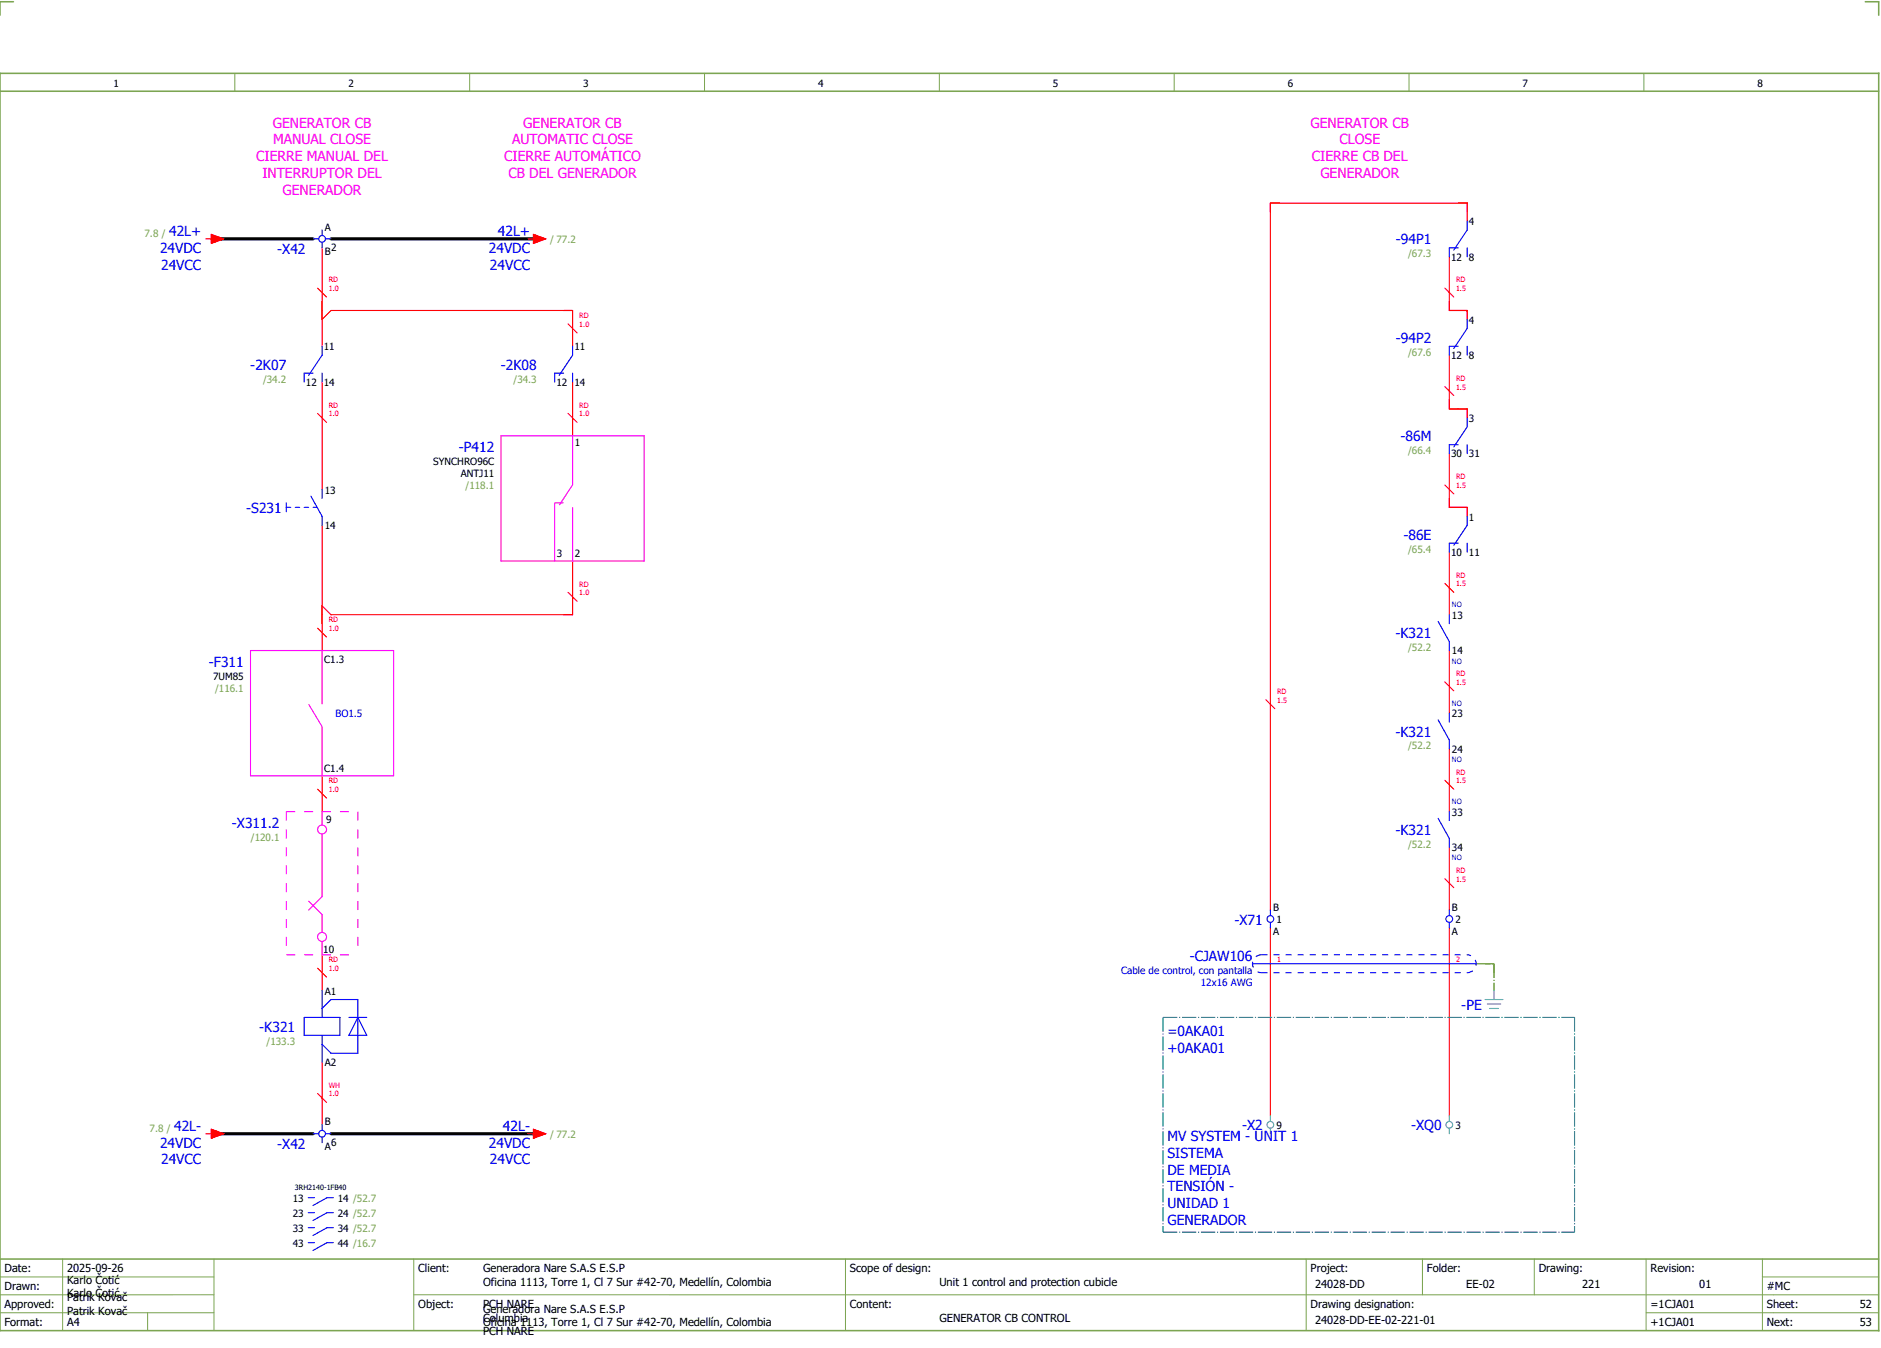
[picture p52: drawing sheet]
<svg xmlns="http://www.w3.org/2000/svg" width="421mm" height="301mm" viewBox="0 0 421 301" stroke-linecap="round" stroke-linejoin="round" font-family="sans-serif">
<defs><g id="words">
<g font-size="3.1" fill="#f0f">
<text x="61" y="28.5">GENERATOR CB</text>
<text x="117" y="28.5">GENERATOR CB</text>
<text x="293" y="28.5">GENERATOR CB</text>
<text x="61.1" y="32.3">MANUAL CLOSE</text>
<text x="114.5" y="32.3">AUTOMATIC CLOSE</text>
<text x="299.5" y="32.3">CLOSE</text>
<text x="57.3" y="36">CIERRE MANUAL DEL</text>
<text x="58.7" y="39.8">INTERRUPTOR DEL</text>
<text x="112.7" y="36">CIERRE AUTOMÁTICO</text>
<text x="113.7" y="39.8">CB DEL GENERADOR</text>
<text x="293.3" y="36">CIERRE CB DEL</text>
<text x="295.2" y="39.8">GENERADOR</text>
<text x="63.2" y="43.5">GENERADOR</text>
</g>
<g font-size="3.1" fill="#00f">
<text x="37.8" y="52.8">42L+</text>
<text x="111.3" y="52.8">42L+</text>
<text x="35.8" y="56.5">24VDC</text>
<text x="62" y="56.7">-X42</text>
<text x="109.3" y="56.5">24VDC</text>
<text x="312.1" y="54.6">-94P1</text>
<text x="36" y="60.3">24VCC</text>
<text x="109.5" y="60.3">24VCC</text>
<text x="312.1" y="76.6">-94P2</text>
<text x="56" y="82.6">-2K07</text>
<text x="112" y="82.6">-2K08</text>
<text x="102.6" y="101">-P412</text>
<text x="313.1" y="98.6">-86M</text>
<text x="55.1" y="114.6">-S231</text>
<text x="313.7" y="120.6">-86E</text>
<text x="312" y="142.6">-K321</text>
<text x="46.7" y="149">-F311</text>
<text x="312" y="164.6">-K321</text>
<text x="51.8" y="185">-X311.2</text>
<text x="312" y="186.6">-K321</text>
<text x="276" y="206.6">-X71</text>
<text x="266" y="214.8">-CJAW106</text>
<text x="326.7" y="225.7">-PE</text>
<text x="58" y="230.6">-K321</text>
<text x="261" y="231.5">=0AKA01</text>
<text x="261" y="235.3">+0AKA01</text>
<text x="35.8" y="256.5">24VDC</text>
<text x="38.9" y="252.8">42L-</text>
<text x="62" y="256.7">-X42</text>
<text x="109.3" y="256.5">24VDC</text>
<text x="112.4" y="252.8">42L-</text>
<text x="261" y="255">MV SYSTEM - UNIT 1</text>
<text x="277.7" y="252.6">-X2</text>
<text x="315.5" y="252.6">-XQ0</text>
<text x="36" y="260.3">24VCC</text>
<text x="109.5" y="260.3">24VCC</text>
<text x="261" y="258.8">SISTEMA</text>
<text x="261" y="262.5">DE MEDIA</text>
<text x="261" y="266.3">TENSIÓN -</text>
<text x="261" y="270">UNIDAD 1</text>
<text x="261" y="273.8">GENERADOR</text>
</g>
<g font-size="2.5">
<text x="1" y="284.4">Date:</text>
<text x="15" y="286.9">Karlo Čotić</text>
<text x="15" y="284.4">2025-09-26</text>
<text x="93.5" y="284.4">Client:</text>
<text x="108" y="284.4">Generadora Nare S.A.S E.S.P</text>
<text x="108" y="287.4">Oficina 1113, Torre 1, Cl 7 Sur #42-70, Medellín, Colombia</text>
<text x="190" y="284.4">Scope of design:</text>
<text x="210" y="287.4">Unit 1 control and protection cubicle</text>
<text x="293" y="284.4">Project:</text>
<text x="294" y="287.9">24028-DD</text>
<text x="319" y="284.4">Folder:</text>
<text x="327.8" y="287.9">EE-02</text>
<text x="344" y="284.4">Drawing:</text>
<text x="353.7" y="287.9">221</text>
<text x="369" y="284.4">Revision:</text>
<text x="379.9" y="287.9">01</text>
<text x="1" y="288.4">Drawn:</text>
<text x="1" y="292.4">Approved:</text>
<text x="15" y="289.9">Karlo Čotić</text>
<text x="15" y="290.9">Patrik Kovač</text>
<text x="15" y="293.9">Patrik Kovač</text>
<text x="93.5" y="292.4">Object:</text>
<text x="108" y="293.4">Generadora Nare S.A.S E.S.P</text>
<text x="108" y="292.4">PCH NARE</text>
<text x="190" y="292.4">Content:</text>
<text x="293" y="292.4">Drawing designation:</text>
<text x="369" y="292.4">=1CJA01</text>
<text x="395" y="292.4">Sheet:</text>
<text x="395" y="288.4">#MC</text>
<text x="415.8" y="292.4">52</text>
<text x="1" y="296.4">Format:</text>
<text x="15" y="296.4">A4</text>
<text x="108" y="296.4">Oficina 1113, Torre 1, Cl 7 Sur #42-70, Medellín, Colombia</text>
<text x="108" y="295.4">Columbia</text>
<text x="108" y="298.4">PCH NARE</text>
<text x="210" y="295.4">GENERATOR CB CONTROL</text>
<text x="294" y="295.9">24028-DD-EE-02-221-01</text>
<text x="369" y="296.4">+1CJA01</text>
<text x="395" y="296.4">Next:</text>
<text x="415.8" y="296.4">53</text>
</g>
<g font-size="2.2">
<text x="25.4" y="19.4">1</text>
<text x="77.9" y="19.4">2</text>
<text x="130.4" y="19.4">3</text>
<text x="182.9" y="19.4">4</text>
<text x="235.4" y="19.4">5</text>
<text x="287.9" y="19.4">6</text>
<text x="340.4" y="19.4">7</text>
<text x="392.9" y="19.4">8</text>
<text x="72.6" y="51.5">A</text>
<text x="328.4" y="50.3">4</text>
<text x="72.6" y="57">B</text>
<text x="74" y="56">2</text>
<text x="324.4" y="58.2">12</text>
<text x="328.4" y="58.2">8</text>
<text x="328.4" y="72.3">4</text>
<text x="72.4" y="78.3">11</text>
<text x="128.4" y="78.3">11</text>
<text x="324.4" y="80.2">12</text>
<text x="328.4" y="80.2">8</text>
<text x="68.4" y="86.2">12</text>
<text x="72.4" y="86.2">14</text>
<text x="124.4" y="86.2">12</text>
<text x="128.4" y="86.2">14</text>
<text x="328.4" y="94.3">3</text>
<text x="128.5" y="99.6">1</text>
<text x="96.9" y="103.9">SYNCHRO96C</text>
<text x="103" y="106.6">ANTJ11</text>
<text x="324.4" y="102.2">30</text>
<text x="328.4" y="102.2">31</text>
<text x="72.6" y="110.3">13</text>
<text x="72.6" y="118.2">14</text>
<text x="328.4" y="116.3">1</text>
<text x="124.5" y="124.4">3</text>
<text x="128.5" y="124.4">2</text>
<text x="324.4" y="124.2">10</text>
<text x="328.4" y="124.2">11</text>
<text x="324.6" y="138.3">13</text>
<text x="72.5" y="148.1">C1.3</text>
<text x="324.6" y="146.2">14</text>
<text x="47.6" y="151.9">7UM85</text>
<text x="324.6" y="160.3">23</text>
<text x="72.5" y="172.4">C1.4</text>
<text x="324.6" y="168.2">24</text>
<text x="72.9" y="183.9">9</text>
<text x="324.6" y="182.3">33</text>
<text x="324.6" y="190.2">34</text>
<text x="284.6" y="203.5">B</text>
<text x="324.6" y="203.5">B</text>
<text x="284.6" y="209">A</text>
<text x="285.4" y="206.3">1</text>
<text x="324.6" y="209">A</text>
<text x="325.4" y="206.3">2</text>
<text x="72.3" y="212.9">10</text>
<text x="72.6" y="222.3">A1</text>
<text x="72.6" y="238.2">A2</text>
<text x="72.6" y="251.5">B</text>
<text x="72.6" y="257">A</text>
<text x="74" y="256">6</text>
<text x="285.4" y="252.3">9</text>
<text x="325.4" y="252.3">3</text>
<text x="65.5" y="268.6">13</text>
<text x="75.5" y="268.6">14 /52.7</text>
<text x="65.5" y="271.9">23</text>
<text x="65.5" y="275.3">33</text>
<text x="75.5" y="271.9">24 /52.7</text>
<text x="75.5" y="275.3">34 /52.7</text>
<text x="65.5" y="278.6">43</text>
<text x="75.5" y="278.6">44 /16.7</text>
</g>
<g font-size="2.2" fill="#7ca552">
<text x="32.3" y="52.9">7.8 /</text>
<text x="123" y="54.3">/ 77.2</text>
<text x="314.8" y="57.5">/67.3</text>
<text x="314.8" y="79.5">/67.6</text>
<text x="58.8" y="85.5">/34.2</text>
<text x="114.8" y="85.5">/34.3</text>
<text x="314.8" y="101.5">/66.4</text>
<text x="104.1" y="109.3">/118.1</text>
<text x="314.8" y="123.5">/65.4</text>
<text x="314.8" y="145.5">/52.2</text>
<text x="48.1" y="154.6">/116.1</text>
<text x="314.8" y="167.5">/52.2</text>
<text x="56.1" y="187.9">/120.1</text>
<text x="314.8" y="189.5">/52.2</text>
<text x="59.6" y="233.5">/133.3</text>
<text x="33.4" y="252.9">7.8 /</text>
<text x="123" y="254.3">/ 77.2</text>
</g>
<g font-size="2.2" fill="#00f">
<text x="75" y="160.3">BO1.5</text>
<text x="250.6" y="217.6">Cable de control, con pantalla</text>
<text x="268.5" y="220.3">12x16 AWG</text>
</g>
<g font-size="1.6" fill="#f00">
<text x="73.5" y="65.1">1.0</text>
<text x="73.5" y="63.1">RD</text>
<text x="325.5" y="65.1">1.5</text>
<text x="325.5" y="63.1">RD</text>
<text x="129.5" y="71.1">RD</text>
<text x="129.5" y="73.1">1.0</text>
<text x="325.5" y="87.1">1.5</text>
<text x="325.5" y="85.1">RD</text>
<text x="73.5" y="93.1">1.0</text>
<text x="73.5" y="91.1">RD</text>
<text x="129.5" y="93.1">1.0</text>
<text x="129.5" y="91.1">RD</text>
<text x="325.5" y="107.1">RD</text>
<text x="325.5" y="109.1">1.5</text>
<text x="129.5" y="131.1">RD</text>
<text x="325.5" y="131.1">1.5</text>
<text x="325.5" y="129.1">RD</text>
<text x="129.5" y="133.1">1.0</text>
<text x="73.5" y="141.1">1.0</text>
<text x="73.5" y="139.1">RD</text>
<text x="285.5" y="155.1">RD</text>
<text x="325.5" y="153.1">1.5</text>
<text x="325.5" y="151.1">RD</text>
<text x="285.5" y="157.1">1.5</text>
<text x="325.5" y="173.1">RD</text>
<text x="73.5" y="177.1">1.0</text>
<text x="73.5" y="175.1">RD</text>
<text x="325.5" y="175.1">1.5</text>
<text x="325.5" y="197.1">1.5</text>
<text x="325.5" y="195.1">RD</text>
<text x="73.5" y="215.1">RD</text>
<text x="285.5" y="214.9">1</text>
<text x="325.5" y="214.9">2</text>
<text x="73.5" y="217.1">1.0</text>
<text x="73.5" y="245.1">1.0</text>
<text x="73.5" y="243.1">WH</text>
</g>
<g font-size="1.6" fill="#00f">
<text x="324.6" y="135.8">NO</text>
<text x="324.6" y="148.3">NO</text>
<text x="324.6" y="157.8">NO</text>
<text x="324.6" y="170.3">NO</text>
<text x="324.6" y="179.8">NO</text>
<text x="324.6" y="192.3">NO</text>
</g>
<text font-size="1.6" x="65.9" y="266">3RH2140-1FB40</text>
</g></defs>
<path d="M0 16.4h420v281h-420zM3 .4h-3v3M417 .4h3v3M0 20.4h420M0 281.4h420" fill="none" stroke="#7ca552" stroke-width=".35"/>
<g fill="none" stroke="#7ca552" stroke-width=".22">
<path d="M52.5 16.4v4M105 16.4v4M157.5 16.4v4M210 16.4v4M262.5 16.4v4M315 16.4v4M367.5 16.4v4M0 285.4h47.8M0 293.4h47.8M14 281.4v16M33 293.4v4M47.8 281.4v16"/>
<path d="M47.8 289.4h-47.8M92.5 281.4v16M92.5 289.4h327.5M189 281.4v16M292 281.4v15.8M318 281.4v8M343 281.4v8M368 281.4v15.8M368 293.4h52M394 285.4h26M394 281.4v15.8"/>
</g>
<g fill="none" stroke="#f00" stroke-width=".25">
<path d="M46 53.4h1.2M47.2 52.4l2.8 1-2.8 1zM72 55.4v22M118 53.4h1.2M119.2 52.4l2.8 1-2.8 1zM324 57.4v12h4v2M328 49.4v-4h-44v158M71 64.4l2 2M72 71.4l2-2h54v8M127 72.4l2 2M323 64.4l2 2M324 79.4v12h4v2"/>
<path d="M71 92.4l2 2M72 85.4v24M127 92.4l2 2M128 85.4v12M323 86.4l2 2M72 117.4v28M323 108.4l2 2M324 101.4v12h4v2M127 132.4l2 2M128 125.4v12h-54l-2-2M323 130.4l2 2M324 123.4v14"/>
<path d="M71 140.4l2 2M283 156.4l2 2M323 152.4l2 2M324 145.4v14M71 176.4l2 2M72 173.4v8M323 174.4l2 2M324 167.4v14M323 196.4l2 2M324 189.4v14M71 216.4l2 2M72 213.4v8"/>
<path d="M284 207.4v42M324 207.4v42M72 237.4v14M46 253.4h1.2M47.2 252.4l2.8 1-2.8 1zM71 244.4l2 2M118 253.4h1.2M119.2 252.4l2.8 1-2.8 1z"/>
</g>
<path d="M330 215.4h4M332 215.4h2M334 215.4v6M334 215.4v2" fill="none" stroke="#00be00" stroke-width=".25" stroke-dasharray="3.2 .4 .3 .4" stroke-linecap="butt"/>
<path d="M48 53.4h22M74 53.4h46M48 253.4h22M74 253.4h46" fill="none" stroke="#000" stroke-width=".7"/>
<g fill="none" stroke="#f0f" stroke-width=".25">
<path d="M112 97.4h32v28h-32zM128 97.4v11l-3 4.5M126 112.4h-2v13M128 113.4v12M56 145.4h32v28h-32zM69 157.4l3 5v11M72 145.4v12M72 181.4v3M72 186.4v14l-3 3M69 201.4l3 3v4M72 210.4v3"/>
<circle cx="72" cy="185.4" r="1"/>
<circle cx="72" cy="209.4" r="1"/>
</g>
<g fill="none" stroke="#52a5a5" stroke-width=".25">
<path d="M332 223.4h4M332.5 224.4h3M333 225.4h2M334 221.4v2M284 249.4v1.2M284 252.1v1.3M324 249.4v1.2M324 252.1v1.3"/>
<circle cx="284" cy="251.4" r=".75"/>
<circle cx="324" cy="251.4" r=".75"/>
</g>
<g fill="none" stroke="#00f" stroke-width=".25">
<path d="M70 53.4h1.3M72 51.4v1.2M72 54.1v1.3M72.7 53.4h1.3M326 55.4h-2v2M328 55.4v2M328 49.4v2l-3 4.5M72 77.4v2l-3 4.5M128 77.4v2l-3 4.5M326 77.4h-2v2M328 77.4v2M328 71.4v2l-3 4.5"/>
<path d="M70 83.4h-2v2M72 83.4v2M126 83.4h-2v2M128 83.4v2M326 99.4h-2v2M328 99.4v2M328 93.4v2l-3 4.5M64 112.4v2M64 113.4h1M66 113.4h1M68 113.4h1M69.5 110.9l2.5 4.5v2"/>
<path d="M70 113.4h.9M72 109.4v2M328 115.4v2l-3 4.5M321.5 138.9l2.5 4.5v2M324 137.4v2M326 121.4h-2v2M328 121.4v2M324 159.4v2M321.5 160.9l2.5 4.5v2M321.5 182.9l2.5 4.5v2M324 181.4v2M280 215.4h50"/>
<path d="M284 203.4v1.2M284 206.1v1.3M324 203.4v1.2M324 206.1v1.3M68 227.4h8v4h-8zM72 221.4v6M72 231.4v6M72 225.4l2-2h6v12h-6l-2-2M78 227.4h4M80 227.4h.1M80 227.4l2 4h-4zM70 253.4h1.3"/>
<path d="M72 251.4v1.2M72 254.1v1.3M72.7 253.4h1.3M68.9 267.7h1.4M68.9 271h1.4M68.9 274.4h1.4M68.9 277.7h1.4M74.5 267.7h-1.4l-3.1 1.7M74.5 271h-1.4l-3.1 1.8M74.5 274.4h-1.4l-3.1 1.7M74.5 277.7h-1.4l-3.1 1.8"/>
<circle cx="72" cy="53.4" r=".75"/>
<circle cx="284" cy="205.4" r=".75"/>
<circle cx="324" cy="205.4" r=".75"/>
<circle cx="72" cy="253.4" r=".75"/>
</g>
<path d="M260 227.4h92M260 227.4v48M352 227.4v48M260 275.4h92" fill="none" stroke="#007f7f" stroke-width=".25" stroke-dasharray="3.2 .4 .3 .4" stroke-linecap="butt"/>
<path d="M282 217.4h46M282 213.4h46M282 213.4a2 2 0 0 0-2 2 2 2 0 0 0 2 2M328 217.4a2 2 0 0 0 2-2 2 2 0 0 0-2-2" fill="none" stroke="#00f" stroke-width=".25" stroke-dasharray="1.4 1.4" stroke-linecap="butt"/>
<path d="M64 181.4h16M64 181.4v32M80 181.4v32M64 213.4h16" fill="none" stroke="#f0f" stroke-width=".25" stroke-dasharray="2 2" stroke-linecap="butt"/>
<g fill="#f00" stroke="#f00" stroke-width=".22">
<path d="M47.2 52.4l2.8 1-2.8 1z"/>
<path d="M47.2 252.4l2.8 1-2.8 1z"/>
<path d="M119.2 252.4l2.8 1-2.8 1z"/>
<path d="M119.2 52.4l2.8 1-2.8 1z"/>
</g>
<use href="#words"/>
</svg>
